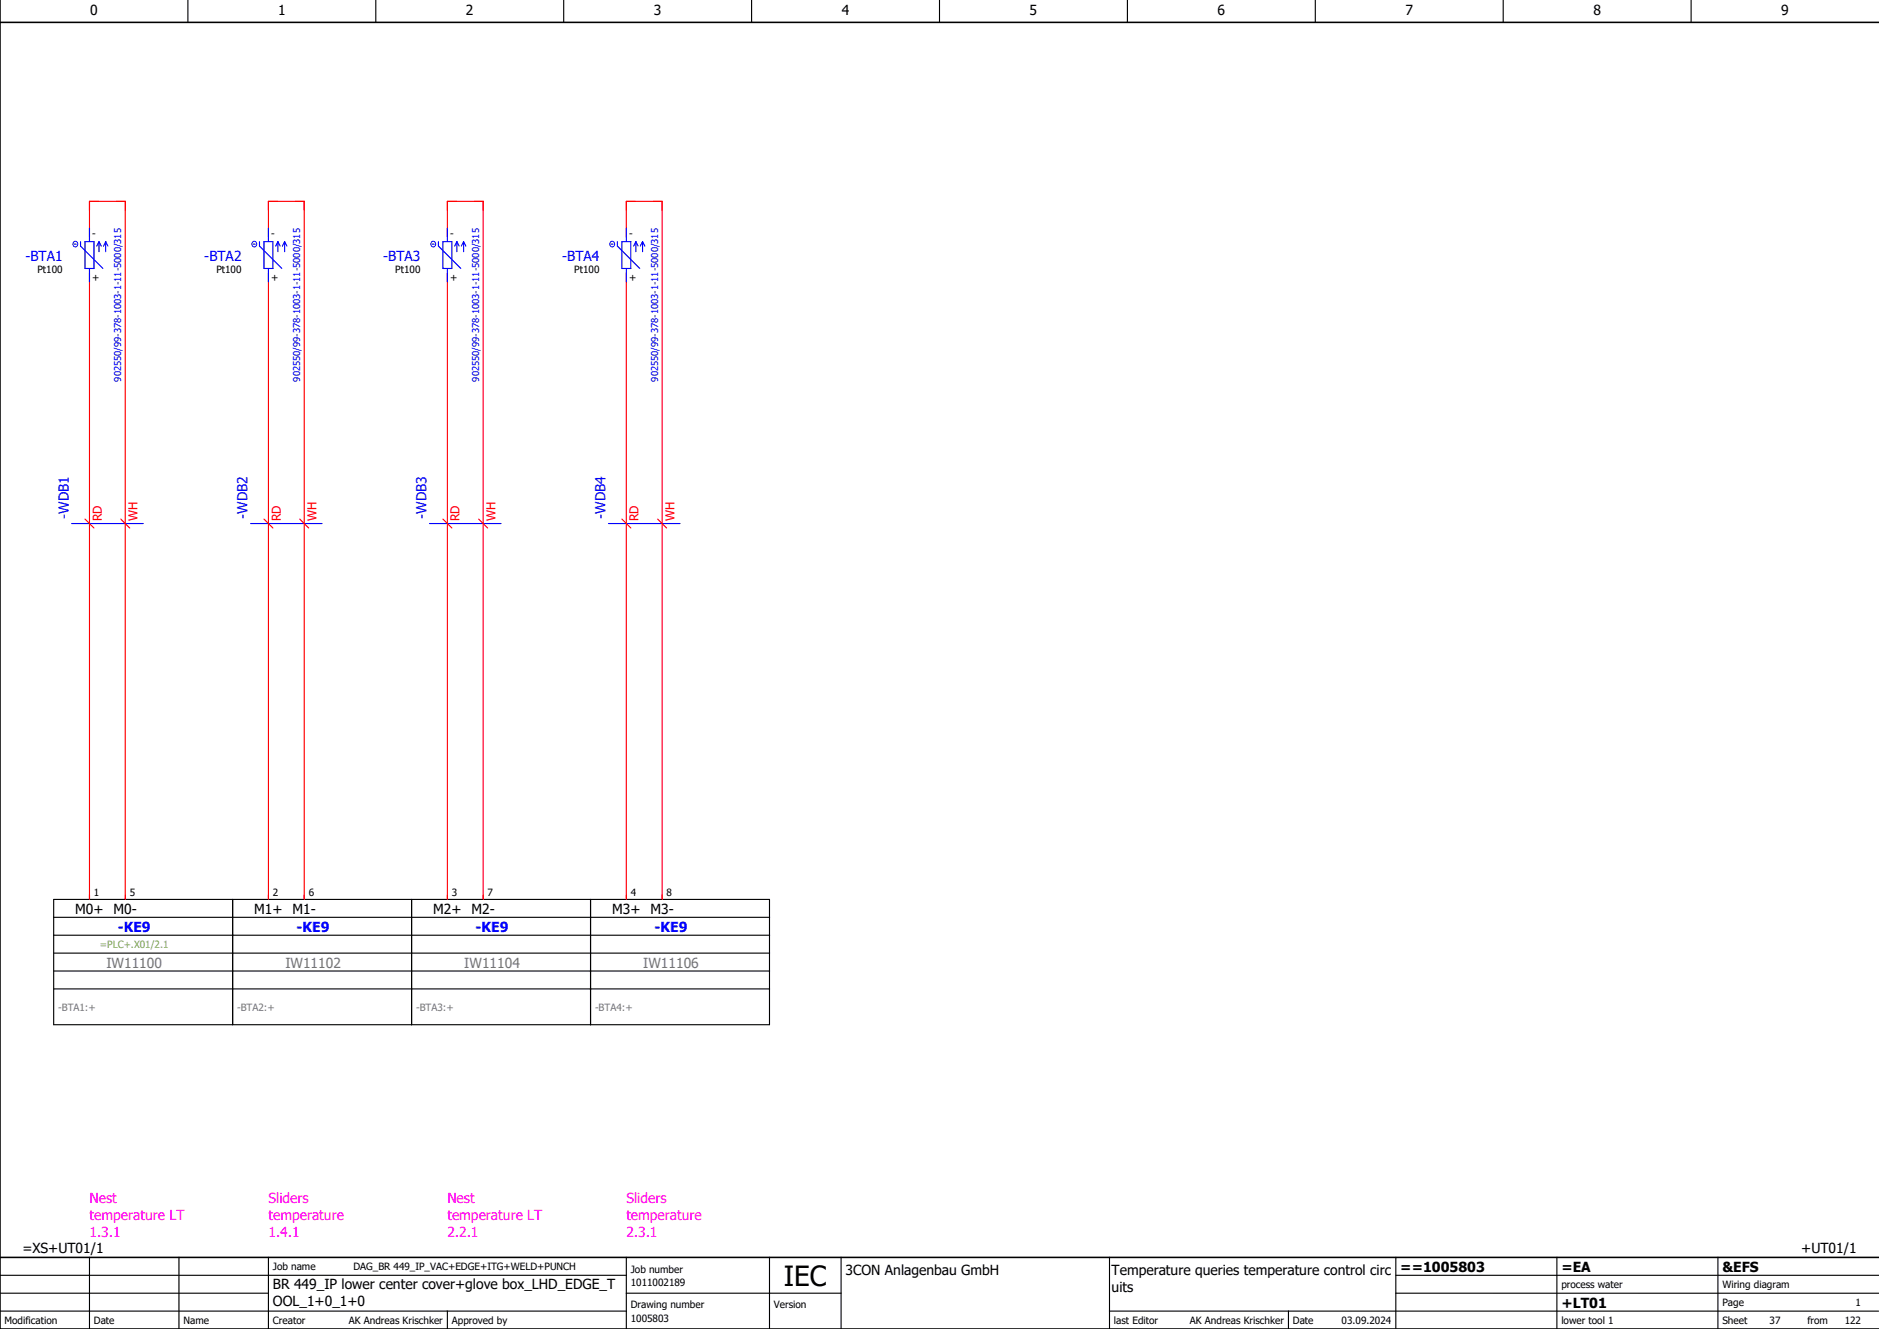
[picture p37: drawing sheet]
<svg xmlns="http://www.w3.org/2000/svg" width="420mm" height="297mm" viewBox="0 0 420 297" stroke-linecap="round" stroke-linejoin="round" font-family="sans-serif">
<defs><g id="words">
<text font-size="6.2" x="175.2" y="287.5">IEC</text>
<g font-size="3.1">
<text x="20.2" y="3.4">0</text>
<text x="62.2" y="3.4">1</text>
<text x="104.2" y="3.4">2</text>
<text x="146.2" y="3.4">3</text>
<text x="188.2" y="3.4">4</text>
<text x="230.2" y="3.4">5</text>
<text x="272.2" y="3.4">6</text>
<text x="314.2" y="3.4">7</text>
<text x="356.2" y="3.4">8</text>
<text x="398.2" y="3.4">9</text>
<text x="16.8" y="204.3">M0+</text>
<text x="25.4" y="204.3">M0-</text>
<text x="56.8" y="204.3">M1+</text>
<text x="65.4" y="204.3">M1-</text>
<text x="96.8" y="204.3">M2+</text>
<text x="105.4" y="204.3">M2-</text>
<text x="136.8" y="204.3">M3+</text>
<text x="145.4" y="204.3">M3-</text>
<text x="5" y="280">=XS+UT01/1</text>
<text x="402.6" y="280">+UT01/1</text>
<text x="189" y="285">3CON Anlagenbau GmbH</text>
<text x="248.5" y="284.9">Temperature queries temperature control circ</text>
<text x="313" y="284.2">==1005803</text>
<text x="349" y="284.2">=EA</text>
<text x="385" y="284.2">&amp;EFS</text>
<text x="61" y="288">BR 449_IP lower center cover+glove box_LHD_EDGE_T</text>
<text x="61" y="291.8">OOL_1+0_1+0</text>
<text x="248.5" y="288.6">uits</text>
<text x="349" y="292.2">+LT01</text>
</g>
<g font-size="3.1" fill="#00f">
<text x="5.7" y="58.2">-BTA1</text>
<text x="45.7" y="58.2">-BTA2</text>
<text x="85.7" y="58.2">-BTA3</text>
<text x="125.7" y="58.2">-BTA4</text>
<text x="15.4" y="116" transform="rotate(-90 15.4 116)">-WDB1</text>
<text x="55.4" y="116" transform="rotate(-90 55.4 116)">-WDB2</text>
<text x="95.4" y="116" transform="rotate(-90 95.4 116)">-WDB3</text>
<text x="135.4" y="116" transform="rotate(-90 135.4 116)">-WDB4</text>
<text x="26.3" y="208.2">-KE9</text>
<text x="66.3" y="208.2">-KE9</text>
<text x="106.3" y="208.2">-KE9</text>
<text x="146.3" y="208.2">-KE9</text>
</g>
<g font-size="3.1" fill="#767676">
<text x="23.8" y="216.2">IW11100</text>
<text x="63.8" y="216.2">IW11102</text>
<text x="103.8" y="216.2">IW11104</text>
<text x="143.8" y="216.2">IW11106</text>
</g>
<g font-size="3.1" fill="#f0f">
<text x="20" y="268.9">Nest</text>
<text x="60" y="268.9">Sliders</text>
<text x="100" y="268.9">Nest</text>
<text x="140" y="268.9">Sliders</text>
<text x="20" y="272.6">temperature LT</text>
<text x="60" y="272.6">temperature</text>
<text x="100" y="272.6">temperature LT</text>
<text x="140" y="272.6">temperature</text>
<text x="20" y="276.4">1.3.1</text>
<text x="60" y="276.4">1.4.1</text>
<text x="100" y="276.4">2.2.1</text>
<text x="140" y="276.4">2.3.1</text>
</g>
<g font-size="2.7" fill="#f00">
<text x="22.7" y="116.5" transform="rotate(-90 22.7 116.5)">RD</text>
<text x="30.7" y="116.5" transform="rotate(-90 30.7 116.5)">WH</text>
<text x="62.7" y="116.5" transform="rotate(-90 62.7 116.5)">RD</text>
<text x="70.7" y="116.5" transform="rotate(-90 70.7 116.5)">WH</text>
<text x="102.7" y="116.5" transform="rotate(-90 102.7 116.5)">RD</text>
<text x="110.7" y="116.5" transform="rotate(-90 110.7 116.5)">WH</text>
<text x="142.7" y="116.5" transform="rotate(-90 142.7 116.5)">RD</text>
<text x="150.7" y="116.5" transform="rotate(-90 150.7 116.5)">WH</text>
</g>
<g font-size="2.2">
<text x="20.6" y="52.9">-</text>
<text x="60.6" y="52.9">-</text>
<text x="100.6" y="52.9">-</text>
<text x="140.6" y="52.9">-</text>
<text x="8.4" y="61.1">Pt100</text>
<text x="20.6" y="62.8">+</text>
<text x="48.4" y="61.1">Pt100</text>
<text x="60.6" y="62.8">+</text>
<text x="88.4" y="61.1">Pt100</text>
<text x="100.6" y="62.8">+</text>
<text x="128.4" y="61.1">Pt100</text>
<text x="140.6" y="62.8">+</text>
<text x="21" y="200.3">1</text>
<text x="29" y="200.3">5</text>
<text x="61" y="200.3">2</text>
<text x="69" y="200.3">6</text>
<text x="101" y="200.3">3</text>
<text x="109" y="200.3">7</text>
<text x="141" y="200.3">4</text>
<text x="149" y="200.3">8</text>
<text x="61" y="283.9">Job name</text>
<text x="79" y="283.9">DAG_BR 449_IP_VAC+EDGE+ITG+WELD+PUNCH</text>
<text x="141" y="287.4">1011002189</text>
<text x="141" y="284.4">Job number</text>
<text x="349" y="287.9">process water</text>
<text x="385" y="287.9">Wiring diagram</text>
<text x="141" y="292.4">Drawing number</text>
<text x="173" y="292.4">Version</text>
<text x="385" y="291.9">Page</text>
<text x="414.8" y="291.9">1</text>
<text x="1" y="295.9">Modification</text>
<text x="21" y="295.9">Date</text>
<text x="41" y="295.9">Name</text>
<text x="61" y="295.9">Creator</text>
<text x="78" y="295.9">AK Andreas Krischker</text>
<text x="101" y="295.9">Approved by</text>
<text x="141" y="295.4">1005803</text>
<text x="249" y="295.9">last Editor</text>
<text x="266" y="295.9">AK Andreas Krischker</text>
<text x="289" y="295.9">Date</text>
<text x="299.9" y="295.9">03.09.2024</text>
<text x="349" y="295.9">lower tool 1</text>
<text x="385" y="295.9">Sheet</text>
<text x="395.6" y="295.9">37</text>
<text x="404" y="295.9">from</text>
<text x="412.3" y="295.9">122</text>
</g>
<text font-size="2.2" fill="#7ca552" x="22.3" y="211.9">=PLC+.X01/2.1</text>
<g font-size="2.2" fill="#767676">
<text x="13" y="225.9">-BTA1:+</text>
<text x="53" y="225.9">-BTA2:+</text>
<text x="93" y="225.9">-BTA3:+</text>
<text x="133" y="225.9">-BTA4:+</text>
</g>
<g font-size="2.1" fill="#00f">
<text x="27.1" y="85.3" transform="rotate(-90 27.1 85.3)">902550/99-378-1003-1-11-5000/315</text>
<text x="67.1" y="85.3" transform="rotate(-90 67.1 85.3)">902550/99-378-1003-1-11-5000/315</text>
<text x="107.1" y="85.3" transform="rotate(-90 107.1 85.3)">902550/99-378-1003-1-11-5000/315</text>
<text x="147.1" y="85.3" transform="rotate(-90 147.1 85.3)">902550/99-378-1003-1-11-5000/315</text>
</g>
</g></defs>
<g fill="none" stroke="#000" stroke-width=".25">
<path d="M42 0v5M84 0v5M126 0v5M168 0v5M210 0v5M252 0v5M294 0v5M336 0v5M378 0v5M12 201h160v28h-160zM12 205h160M12 209h160"/>
<path d="M12 213h160M12 217h160M52 201v28M92 201v28M132 201v28M12 221h160M0 293h140M0 289h60M0 285h140M20 281v16M40 281v16M60 281v16"/>
<path d="M100 293v3.9M140 289h48M140 281v16M172 281v16M188 281v16M248 293h171.9M248 281v16M288 293v3.9M312 289h107.9M312 281v16M348 281v16M384 281v16"/>
<path d="M420 285h-108"/>
</g>
<path d="M0 0v297h420M0 5h420M0 281h420" fill="none" stroke="#000" stroke-width=".35"/>
<g fill="none" stroke="#f00" stroke-width=".25">
<path d="M20 53v-8h8v156M60 53v-8h8v156M100 53v-8h8v156M140 53v-8h8v156M20 61v140M60 61v140M100 61v140M140 61v140M19 116l2 2M27 116l2 2M59 116l2 2M67 116l2 2"/>
<path d="M99 116l2 2M107 116l2 2M139 116l2 2M147 116l2 2"/>
</g>
<g fill="none" stroke="#00f" stroke-width=".22">
<path d="M16.6 54.6h.4M56.6 54.6h.4M96.6 54.6h.4M136.6 54.6h.4"/>
<circle cx="16.8" cy="54.5" r=".59"/>
<circle cx="56.8" cy="54.5" r=".59"/>
<circle cx="96.8" cy="54.5" r=".59"/>
<circle cx="136.8" cy="54.5" r=".59"/>
</g>
<g fill="none" stroke="#00f" stroke-width=".25">
<path d="M18 54v1l5 5M19 54h2v6h-2zM20 51v3M22.1 54l.5 1M22.1 54l-.5 1M22.1 54v2.3M23.6 54l.5 1M23.6 54l-.5 1M23.6 54v2.3M58 54v1l5 5M59 54h2v6h-2zM60 51v3"/>
<path d="M62.1 54l.5 1M62.1 54l-.5 1M62.1 54v2.3M63.6 54l.5 1M63.6 54l-.5 1M63.6 54v2.3M98 54v1l5 5M99 54h2v6h-2zM100 51v3M102.1 54l.5 1M102.1 54l-.5 1M102.1 54v2.3"/>
<path d="M103.6 54l.5 1M103.6 54l-.5 1M103.6 54v2.3M138 54v1l5 5M139 54h2v6h-2zM140 51v3M142.1 54l.5 1M142.1 54l-.5 1M142.1 54v2.3M143.6 54l.5 1M143.6 54l-.5 1M143.6 54v2.3"/>
<path d="M20 60v3M60 60v3M100 60v3M140 60v3M16 117h16M56 117h16M96 117h16M136 117h16"/>
</g>
<use href="#words"/>
</svg>
